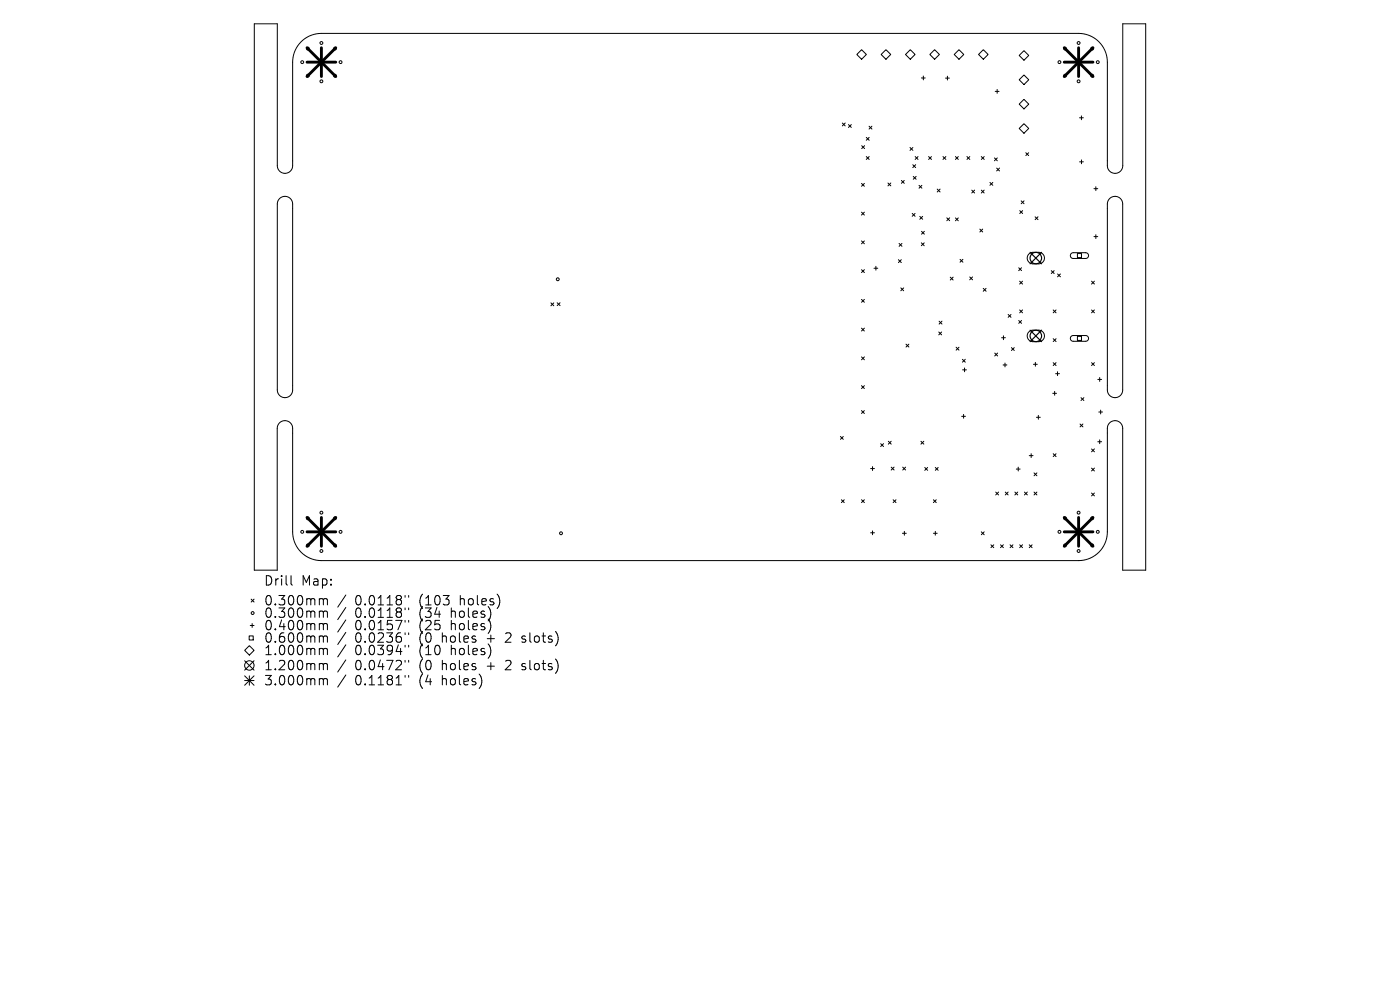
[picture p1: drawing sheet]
<svg xmlns="http://www.w3.org/2000/svg" width="297mm" height="210mm" viewBox="0 0 297 210" stroke-linecap="round" stroke-linejoin="round" font-family="sans-serif">
<defs><g id="words">
<g font-size="2.8">
<text x="55.9" y="124.5">Drill</text>
<text x="63.9" y="124.5">Map:</text>
<text x="55.9" y="128.7">0.300mm</text>
<text x="55.9" y="131.3">0.300mm</text>
<text x="75.3" y="128.7">0.0118&quot;</text>
<text x="75.3" y="131.3">0.0118&quot;</text>
<text x="89.1" y="128.7">(103</text>
<text x="89.1" y="131.3">(34</text>
<text x="95.9" y="131.3">holes)</text>
<text x="97.8" y="128.7">holes)</text>
<text x="55.9" y="134">0.400mm</text>
<text x="55.9" y="136.6">0.600mm</text>
<text x="75.3" y="134">0.0157&quot;</text>
<text x="75.3" y="136.6">0.0236&quot;</text>
<text x="89.1" y="134">(25</text>
<text x="89.1" y="136.6">(0</text>
<text x="94" y="136.6">holes</text>
<text x="95.9" y="134">holes)</text>
<text x="103.8" y="136.6">+</text>
<text x="108" y="136.6">2</text>
<text x="111.6" y="136.6">slots)</text>
<text x="55.9" y="139.3">1.000mm</text>
<text x="55.9" y="142.5">1.200mm</text>
<text x="75.3" y="139.3">0.0394&quot;</text>
<text x="75.3" y="142.5">0.0472&quot;</text>
<text x="89.1" y="139.3">(10</text>
<text x="89.1" y="142.5">(0</text>
<text x="94" y="142.5">holes</text>
<text x="95.9" y="139.3">holes)</text>
<text x="103.8" y="142.5">+</text>
<text x="108" y="142.5">2</text>
<text x="111.6" y="142.5">slots)</text>
<text x="55.9" y="145.7">3.000mm</text>
<text x="75.3" y="145.7">0.1181&quot;</text>
<text x="89.1" y="145.7">(4</text>
<text x="94" y="145.7">holes)</text>
</g>
</g></defs>
<g fill="none" stroke="#000" stroke-width=".21">
<path d="M53.9 5.1h4.9v30a1.63 1.63 0 0 0 1.7 1.7 1.63 1.63 0 0 0 1.6-1.7v-21.9a6.1 6.1 0 0 1 6.1-6.1h160.6a6.1 6.1 0 0 1 6.1 6.1v21.9a1.63 1.63 0 0 0 1.7 1.7 1.63 1.63 0 0 0 1.6-1.7v-30h4.9v115.9h-4.9v-30.1a1.63 1.63 0 0 0-1.7-1.7 1.63 1.63 0 0 0-1.6 1.7v21.9a6.1 6.1 0 0 1-6.1 6.1h-160.6a6.1 6.1 0 0 1-6.1-6.1v-21.9a1.63 1.63 0 0 0-1.7-1.7 1.63 1.63 0 0 0-1.6 1.7v30.1h-4.9zM181.8 11.6l1-1.1 1 1.1-1 1zM187.9 10.5l1.1 1.1-1.1 1-1-1zM192.1 11.6l1-1.1 1 1.1-1 1zM195.5 16.5h.8M195.9 16.1v.8M197.3 11.6l1-1.1 1 1.1-1 1zM200.6 16.6h.8M201 16.2v.8M202.4 11.6l1-1.1 1.1 1.1-1.1 1zM207.6 11.6l1-1.1 1 1.1-1 1zM211.1 19.4h.8"/>
<path d="M211.5 19v.8M216.2 11.8l1-1.1 1 1.1-1 1zM217.2 15.9l1 1-1 1-1-1zM178.7 26.1l.6 .6M179.3 26.1l-.6 .6M180 26.4l.6 .6M180.6 26.4l-.6 .6M182.8 38.9l.6 .6M182.8 30.9l.6 .6M183.4 38.9l-.6 .6M183.4 30.9l-.6 .6M183.8 29.1l.6 .7"/>
<path d="M183.8 33.2l.6 .6M184.4 26.8l.6 .6M184.4 29.1l-.6 .7M184.4 33.2l-.6 .6M185 26.8l-.6 .6M188.4 38.8l.6 .6M189 38.8l-.6 .6M191.2 38.3l.6 .6M191.8 38.3l-.6 .6M193.1 31.3l.6 .6M193.6 34.9l.7 .7M193.7 31.3l-.6 .6"/>
<path d="M193.7 37.4l.7 .6M194.2 33.2l.6 .6M194.3 34.9l-.7 .7M194.4 37.4l-.7 .6M194.8 33.2l-.6 .6M195 39.3l.6 .6M195.6 39.3l-.6 .6M197 33.2l.6 .6M197.6 33.2l-.6 .6M200 33.2l.7 .6M200.7 33.2l-.7 .6M202.7 33.2l.6 .6"/>
<path d="M203.3 33.2l-.6 .6M205.1 33.2l.6 .6M205.7 33.2l-.6 .6M208.2 33.2l.6 .6M208.8 33.2l-.6 .6M210 38.7l.6 .6M210.6 38.7l-.6 .6M211 33.5l.6 .6M211.4 35.7l.6 .6M211.6 33.5l-.6 .6M212 35.7l-.6 .6M216.2 27.3l1-1.1 1 1.1-1 1z"/>
<path d="M217.2 21.1l1 1-1 1-1-1zM217.6 32.4l.6 .6M218.2 32.4l-.6 .6M229 25h.8M229 34.3h.8M229.4 24.6v.8M229.4 33.9v.8M232.5 39.6v.8M59.3 42.1a1.63 1.63 0 0 1 1.8-.3 1.63 1.63 0 0 1 1 1.5v39.4a1.63 1.63 0 0 1-1.6 1.7 1.63 1.63 0 0 1-1.7-1.7v-39.4l.2-.7zM182.8 45l.6 .6M182.8 51.1l.6 .6M182.8 57.2l.6 .6"/>
<path d="M183.4 45l-.6 .6M183.4 51.1l-.6 .6M183.4 57.2l-.6 .6M185.4 56.9h.8M185.8 56.5v.8M190.6 55.1l.6 .6M190.7 51.6l.6 .7M191.2 55.1l-.6 .6M191.3 51.6l-.6 .7M193.5 45.3l.6 .6M194.1 45.3l-.6 .6M195.1 45.9l.6 .6"/>
<path d="M195.5 51.5l.6 .6M195.5 49.1l.6 .6M195.7 45.9l-.6 .6M196.1 51.5l-.6 .6M196.1 49.1l-.6 .6M198.8 40.1l.6 .6M199.4 40.1l-.6 .6M200.9 46.2l.6 .6M201.5 46.2l-.6 .6M201.6 58.8l.6 .6M202.2 58.8l-.6 .6M202.7 46.2l.6 .6"/>
<path d="M203.3 46.2l-.6 .6M203.7 55l.6 .6M204.3 55l-.6 .6M205.7 58.7l.6 .7M206.1 40.3l.7 .6M206.3 58.7l-.6 .7M206.8 40.3l-.7 .6M207.9 48.6l.6 .6M208.2 40.3l.6 .6M208.5 48.6l-.6 .6M208.8 40.3l-.6 .6M216.1 56.8l.6 .6"/>
<path d="M216.3 59.6l.6 .7M216.3 44.7l.6 .6M216.6 42.6l.6 .6M216.7 56.8l-.6 .6M216.9 59.6l-.6 .7M216.9 44.7l-.6 .6M217.2 42.6l-.6 .6M218.3 53.9l.6-.4h1.5a1.22 1.22 0 0 1 1.2 1.2 1.22 1.22 0 0 1-1.2 1.3h-1.3a1.22 1.22 0 0 1-1.1-.8 1.22 1.22 0 0 1 .3-1.3zM219.6 46l.6 .6M220.2 46l-.6 .6M223 57.4l.6 .6M223.6 57.4l-.6 .6"/>
<path d="M224.4 58.1l.6 .6M225 58.1l-.6 .6M227.2 53.8l.4-.2h2.8l.4 .3 .1 .4-.1 .3-.4 .2h-2.8l-.5-.4zM228.6 53.8h.8v.8h-.8zM231.6 59.6l.6 .7M232.1 40h.8M232.1 50.2h.8M232.2 59.6l-.6 .7M232.5 49.8v.8M235.4 42.1a1.63 1.63 0 0 1 1.8-.3 1.63 1.63 0 0 1 1 1.5v39.4a1.63 1.63 0 0 1-1.7 1.7 1.63 1.63 0 0 1-1.6-1.7v-39.4l.1-.6zM116.9 64.3l.6 .6M117.5 64.3l-.6 .6"/>
<path d="M118.2 64.2l.6 .6M118.8 64.2l-.6 .6M182.8 63.5l.6 .6M182.8 69.6l.6 .6M182.8 75.7l.6 .6M183.4 63.5l-.6 .6M183.4 69.6l-.6 .6M183.4 75.7l-.6 .6M191.1 61.1l.6 .6M191.7 61.1l-.6 .6M192.2 73l.6 .6M192.8 73l-.6 .6"/>
<path d="M199.2 70.4l.6 .6M199.2 68.1l.6 .6M199.8 70.4l-.6 .6M199.8 68.1l-.6 .6M202.8 73.7l.6 .6M203.4 73.7l-.6 .6M204.2 76.2l.6 .6M204.2 78.5h.8M204.6 78v.9M204.8 76.2l-.6 .6M208.6 61.2l.6 .6M209.2 61.2l-.6 .6"/>
<path d="M211 74.9l.6 .6M211.6 74.9l-.6 .6M212.5 71.6h.8M212.8 77.4h.8M212.9 71.2v.9M213.2 77v.8M213.9 66.7l.6 .6M214.5 66.7l-.6 .6M214.6 73.7l.6 .6M215.2 73.7l-.6 .6M216.1 68l.6 .6M216.3 65.7l.6 .7"/>
<path d="M216.7 68l-.6 .6M216.9 65.7l-.6 .7M218.3 70.4l.6-.3 1.5-.1a1.22 1.22 0 0 1 1.2 1.3 1.22 1.22 0 0 1-1.2 1.2h-1.3a1.22 1.22 0 0 1-1.1-.8 1.22 1.22 0 0 1 .3-1.3zM219.2 77.3h.9M219.6 76.9v.8M223.4 65.7l.6 .7M223.4 76.9l.6 .6M223.4 71.8l.6 .7M223.9 79.3h.9M224 65.7l-.6 .7M224 71.8l-.6 .7M224 76.9l-.6 .6"/>
<path d="M224.3 78.9v.8M227.2 71.4l.4-.2h2.8l.4 .2 .1 .5-.1 .3-.4 .2h-2.8l-.5-.4zM228.6 71.4h.8v.8h-.8zM231.6 65.7l.6 .7M231.6 76.9l.6 .6M232.2 65.7l-.6 .7M232.2 76.9l-.6 .6M178.3 92.6l.6 .6M178.9 92.6l-.6 .6M182.8 81.8l.6 .6M182.8 87.1l.6 .6M183.4 81.8l-.6 .6"/>
<path d="M183.4 87.1l-.6 .6M184.7 99.4h.8M185.1 99v.8M186.8 94.1l.6 .6M187.4 94.1l-.6 .6M188.5 93.6l.6 .6M189.1 93.6l-.6 .6M189.1 99.1l.6 .6M189.7 99.1l-.6 .6M191.5 99.1l.6 .6M192.1 99.1l-.6 .6M195.4 93.6l.6 .6"/>
<path d="M196 93.6l-.6 .6M196.2 99.2l.6 .6M196.8 99.2l-.6 .6M198.4 99.2l.6 .6M199 99.2l-.6 .6M204 88.3h.8M204.4 87.9v.8M215.6 99.5h.8M216 99.1v.8M218.3 96.7h.9M218.8 96.2v.9M219.9 88.5h.8"/>
<path d="M220.3 88.1v.8M223.3 83.4h.8M223.4 96.2l.6 .7M223.7 83v.8M224 96.2l-.6 .7M229.1 89.9l.6 .7M229.3 84.4l.6 .6M229.7 89.9l-.6 .7M229.9 84.4l-.6 .6M231.6 95.2l.6 .6M231.6 99.3l.6 .6M232.2 95.2l-.6 .6"/>
<path d="M232.2 99.3l-.6 .6M232.9 80.5h.8M232.9 93.7h.8M233.1 87.4h.8M233.3 80.1v.8M233.3 93.3v.8M233.5 87v.8M178.5 106l.6 .6M179.1 106l-.6 .6M182.8 106l.6 .6M183.4 106l-.6 .6M184.7 113h.8"/>
<path d="M185.1 112.6v.8M189.5 106l.6 .6M190.1 106l-.6 .6M191.4 113.1h.9M191.9 112.7v.8M198 106l.6 .6M198 113.1h.8M198.4 112.7v.8M198.6 106l-.6 .6M208.2 112.8l.6 .6M208.8 112.8l-.6 .6M210.2 115.6l.6 .6"/>
<path d="M210.8 115.6l-.6 .6M211.2 104.4l.6 .6M211.8 104.4l-.6 .6M212.2 115.6l.7 .6M212.9 115.6l-.7 .6M213.3 104.4l.6 .6M213.9 104.4l-.6 .6M214.3 115.6l.6 .6M214.9 115.6l-.6 .6M215.3 104.4l.6 .6M215.9 104.4l-.6 .6M216.3 115.6l.6 .6"/>
<path d="M216.9 115.6l-.6 .6M217.3 104.4l.6 .6M217.9 104.4l-.6 .6M218.3 115.6l.7 .6M219 115.6l-.7 .6M219.4 100.3l.6 .6M219.4 104.4l.6 .6M220 100.3l-.6 .6M220 104.4l-.6 .6M231.6 104.6l.6 .6M232.2 104.6l-.6 .6M51.9 138l1-1 1 1-1 1z"/>
<path d="M52.9 134.9h.8v.9h-.8zM53.1 132.7h.8M53.3 127.1l.6 .6M53.5 132.3v.8M53.9 127.1l-.6 .6M61.7 122.1v1.7l.3 .3M68 127l.5 .1 .1 .2M68 129.6h.3l.3 .3M68 132.3h.3l.3 .3M68 134.9h.3l.3 .3M68 137.5l.5 .1 .1 .2M68.6 127.3l.3-.3 .5 .1 .1 1.2"/>
<path d="M68.6 127.3v1M68.6 129.9v1.1M68.6 132.6v1M68.6 135.2v1M68.6 137.8v1.1M68.6 129.9l.3-.3 .5 .1 .1 1.3M68.6 132.6l.3-.3 .5 .1 .1 1.2M68.6 135.2l.3-.3 .5 .1 .1 1.2M68.6 137.8l.3-.3 .5 .1 .1 1.3M73.4 126.2l-1.8 2.6M73.4 128.9l-1.8 2.5M73.4 131.5l-1.8 2.6"/>
<path d="M73.4 134.1l-1.8 2.6M73.4 136.8l-1.8 2.6M73.4 140l-1.8 2.6M85.9 126.3v.4M85.9 129v.3M85.9 131.6v.4M85.9 134.2v.4M85.9 136.9v.4M86.7 126.3v.4M86.7 129v.3M86.7 131.6v.4M86.7 134.2v.4"/>
<path d="M86.7 136.9v.4M110.7 136.1l.2 .1M110.8 135v.5M51.9 140.2l2 2M51.9 143.4l2 2M51.9 144.4h2M52.9 143.4v2M53.9 140.2l-2 2M53.9 143.4l-2 2M68 140.7l.5 .1 .1 .2M68 143.9l.5 .1 .1 .2M68.6 141v1.1"/>
<path d="M68.6 144.2v1.1M68.6 141l.3-.3 .5 .1 .1 1.3M68.6 144.2l.3-.3 .5 .1 .1 1.3M73.4 143.2l-1.8 2.6M85.9 140.1v.4M85.9 143.3v.4M86.7 140.1v.4M86.7 143.3v.4M110.7 142l.2 .1M110.8 140.8v.5"/>
<circle cx="64.1" cy="13.2" r=".3"/>
<circle cx="65.3" cy="10.3" r=".3"/>
<circle cx="65.3" cy="16.1" r=".31"/>
<circle cx="68.2" cy="17.3" r=".3"/>
<circle cx="68.2" cy="9.1" r=".3"/>
<circle cx="71.1" cy="10.3" r=".3"/>
<circle cx="71.1" cy="16.1" r=".31"/>
<circle cx="72.2" cy="13.2" r=".31"/>
<circle cx="224.8" cy="13.2" r=".31"/>
<circle cx="225.9" cy="10.3" r=".3"/>
<circle cx="225.9" cy="16.1" r=".31"/>
<circle cx="228.8" cy="17.3" r=".3"/>
<circle cx="228.8" cy="9.1" r=".31"/>
<circle cx="231.7" cy="10.3" r=".3"/>
<circle cx="231.7" cy="16.1" r=".31"/>
<circle cx="232.9" cy="13.2" r=".3"/>
<circle cx="118.3" cy="59.2" r=".3"/>
<circle cx="64.1" cy="112.8" r=".3"/>
<circle cx="65.3" cy="115.7" r=".3"/>
<circle cx="65.3" cy="109.9" r=".31"/>
<circle cx="68.2" cy="108.8" r=".3"/>
<circle cx="68.2" cy="116.9" r=".3"/>
<circle cx="71.1" cy="115.7" r=".3"/>
<circle cx="71.1" cy="109.9" r=".31"/>
<circle cx="72.2" cy="112.8" r=".31"/>
<circle cx="119" cy="113.1" r=".31"/>
<circle cx="224.8" cy="112.8" r=".31"/>
<circle cx="225.9" cy="115.7" r=".3"/>
<circle cx="225.9" cy="109.9" r=".31"/>
<circle cx="228.8" cy="108.8" r=".3"/>
<circle cx="228.8" cy="116.9" r=".31"/>
<circle cx="231.7" cy="115.7" r=".3"/>
<circle cx="231.7" cy="109.9" r=".31"/>
<circle cx="232.9" cy="112.8" r=".3"/>
<circle cx="53.6" cy="130" r=".3"/>
<circle cx="52.9" cy="141.2" r="1"/>
</g>
<g fill="none" stroke="#000" stroke-width=".24">
<path d="M218.5 53.5l2.5 2.5M221 53.5l-2.5 2.5M218.5 70l2.5 2.5M221 70l-2.5 2.5"/>
<circle cx="219.7" cy="54.7" r="1.22"/>
<circle cx="219.7" cy="71.3" r="1.22"/>
</g>
<g fill="none" stroke="#000" stroke-width=".61">
<path d="M65.1 10.1l6.1 6.1M65.1 13.2h6.1M68.2 10.1v6.1M71.2 10.1l-6.1 6.1M225.8 13.2h6.1M225.8 10.1l6.1 6.1M228.8 10.1v6.1M231.9 10.1l-6.1 6.1M65.1 109.8l6.1 6.1M65.1 112.8h6.1M68.2 109.8v6.1M71.2 109.8l-6.1 6.1"/>
<path d="M225.8 112.8h6.1M225.8 109.8l6.1 6.1M228.8 109.8v6.1M231.9 109.8l-6.1 6.1"/>
</g>
<use href="#words"/>
</svg>
